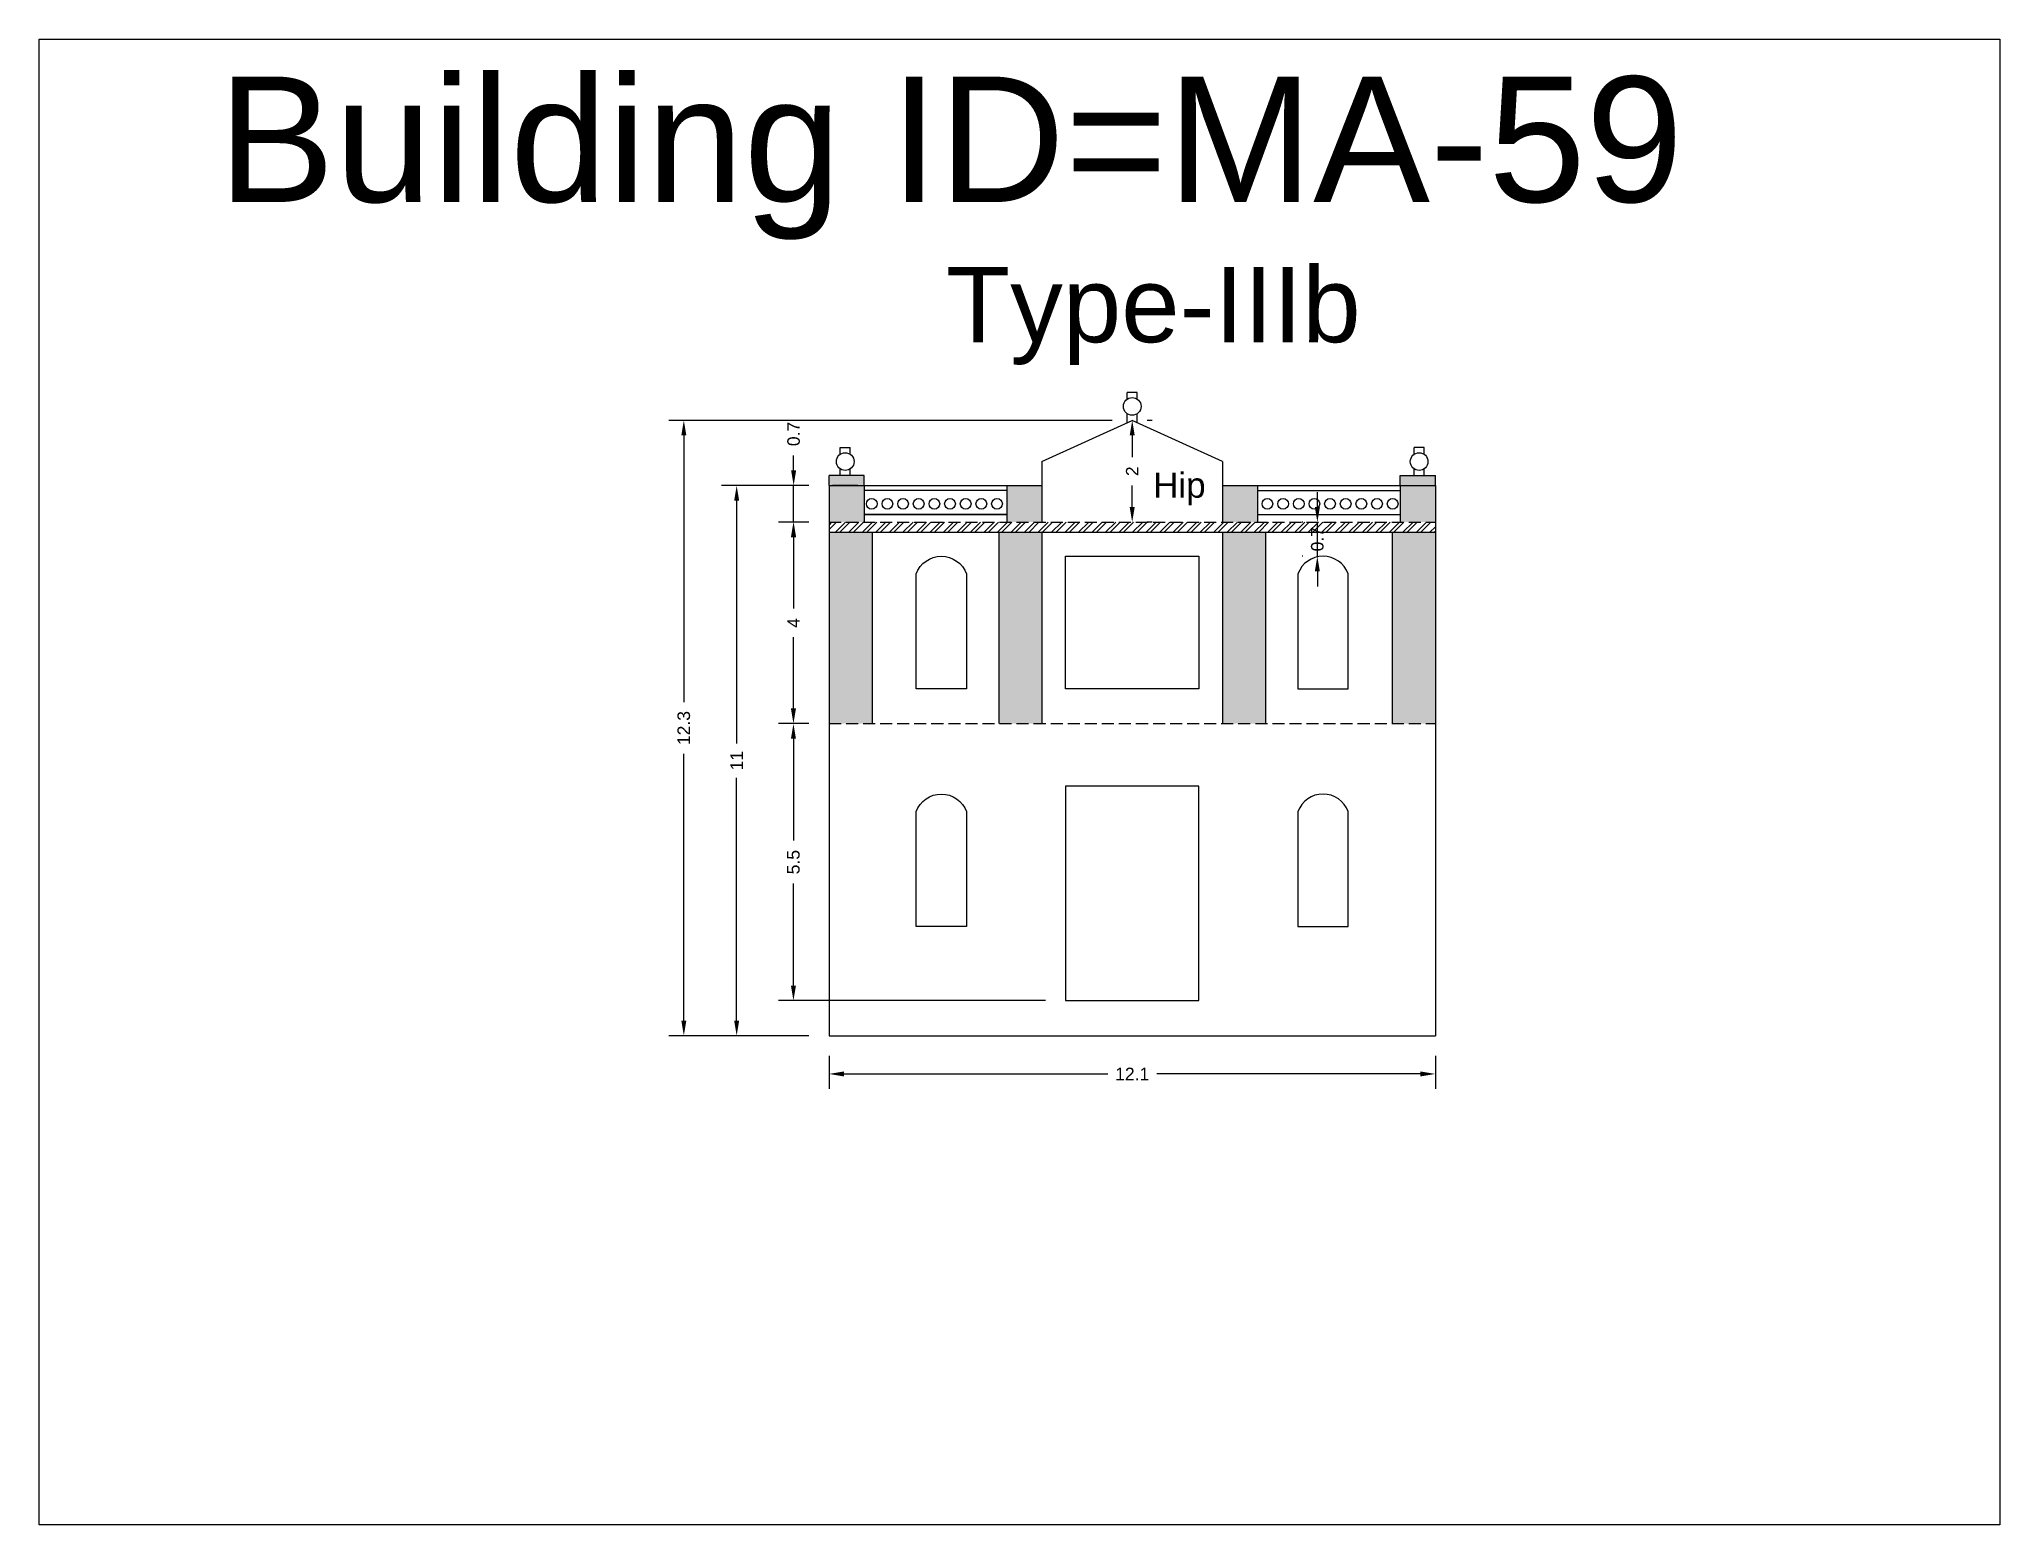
# Model space of a CAD drawing. Header units: metres. Extents: x 3416649 to 3417100, y -6712966 to -6712690.
# Drawn here: x 3417012.67 to 3417051.75, y -6712887.04 to -6712857.42 of the extents above; entities that cross this region are included whole.
import ezdxf

# ---------------------------------------------------------------- set-up
doc = ezdxf.new("R2010")
doc.units = ezdxf.units.M
doc.linetypes.add('ACAD_ISO02W100', pattern=[15, 12, -3])
doc.layers.add('Dotted', color=7, linetype='ACAD_ISO02W100', plot=False)
doc.styles.get("Standard").update_dxf_attribs({"font": 'arial.ttf'})
doc.dimstyles.new('ISO-25', dxfattribs={"dimtxt": 0.25, "dimasz": 0.3, "dimexe": 0.3, "dimexo": 0.4, "dimgap": 0.2, "dimtad": 0, "dimdec": 1, "dimdsep": 46, "dimtxsty": 'Standard', "dimcen": 2.5, "dimadec": 0, "dimazin": 0, "dimtfac": 1, "dimtdec": 1, "dimtmove": 0, "dimatfit": 3, "dimfxl": 1, "dimarcsym": 0})

# ---------------------------------------------------------------- blocks, each defined once
blk = doc.blocks.new('*D484')
at = {"color": 0, "lineweight": -2, "transparency": 16777216}
for p, q in [((3417028.012, -6712871.062), (3417027.403, -6712871.062)), ((3417027.703, -6712871.362), (3417027.703, -6712873.396)), ((3417027.703, -6712876.287), (3417027.703, -6712874.253)), ((3417032.727, -6712876.587), (3417027.403, -6712876.587))]:
    blk.add_line(p, q, dxfattribs=at)
at = {"color": 0, "transparency": 16777216}
for points in [[(3417027.653, -6712871.362), (3417027.753, -6712871.362), (3417027.703, -6712871.062)], [(3417027.653, -6712876.287), (3417027.753, -6712876.287), (3417027.703, -6712876.587)]]:
    blk.add_solid(points, dxfattribs=at)
at = {"layer": 'Defpoints', "color": 0, "transparency": 16777216}
for p in [(3417027.703, -6712871.062), (3417028.412, -6712871.062), (3417033.127, -6712876.587)]:
    blk.add_point(p, dxfattribs=at)
at = {"color": 0, "transparency": 16777216, "insert": (3417027.703, -6712873.825), "char_height": 0.25, "attachment_point": 5, "rotation": 90}
blk.add_mtext('5.5', dxfattribs=at)
blk = doc.blocks.new('*D485')
at = {"color": 0, "lineweight": -2, "transparency": 16777216}
for p, q in [((3417028.012, -6712867.047), (3417027.403, -6712867.047)), ((3417027.703, -6712867.347), (3417027.703, -6712868.768)), ((3417027.703, -6712870.762), (3417027.703, -6712869.341)), ((3417028.012, -6712871.062), (3417027.403, -6712871.062))]:
    blk.add_line(p, q, dxfattribs=at)
at = {"color": 0, "transparency": 16777216}
for points in [[(3417027.653, -6712867.347), (3417027.753, -6712867.347), (3417027.703, -6712867.047)], [(3417027.653, -6712870.762), (3417027.753, -6712870.762), (3417027.703, -6712871.062)]]:
    blk.add_solid(points, dxfattribs=at)
at = {"layer": 'Defpoints', "color": 0, "transparency": 16777216}
for p in [(3417027.703, -6712867.047), (3417028.412, -6712867.047), (3417028.412, -6712871.062)]:
    blk.add_point(p, dxfattribs=at)
at = {"color": 0, "transparency": 16777216, "insert": (3417027.703, -6712869.055), "char_height": 0.25, "attachment_point": 5, "rotation": 90}
blk.add_mtext('4', dxfattribs=at)
blk = doc.blocks.new('*D486')
at = {"color": 0, "lineweight": -2, "transparency": 16777216}
for p, q in [((3417027.707, -6712866.017), (3417027.707, -6712865.717)), ((3417028.012, -6712866.317), (3417027.407, -6712866.317)), ((3417027.707, -6712867.047), (3417027.707, -6712866.317)), ((3417028.012, -6712867.047), (3417027.407, -6712867.047)), ((3417027.707, -6712867.347), (3417027.707, -6712867.647))]:
    blk.add_line(p, q, dxfattribs=at)
at = {"color": 0, "transparency": 16777216}
for points in [[(3417027.657, -6712866.017), (3417027.757, -6712866.017), (3417027.707, -6712866.317)], [(3417027.657, -6712867.347), (3417027.757, -6712867.347), (3417027.707, -6712867.047)]]:
    blk.add_solid(points, dxfattribs=at)
at = {"layer": 'Defpoints', "color": 0, "transparency": 16777216}
for p in [(3417027.707, -6712866.317), (3417028.412, -6712866.317), (3417028.412, -6712867.047)]:
    blk.add_point(p, dxfattribs=at)
at = {"color": 0, "transparency": 16777216, "insert": (3417027.707, -6712865.289), "char_height": 0.25, "attachment_point": 5, "rotation": 90}
blk.add_mtext('0.7', dxfattribs=at)
blk = doc.blocks.new('*D487')
at = {"color": 0, "lineweight": -2, "transparency": 16777216}
for p, q in [((3417034.857, -6712865.017), (3417034.757, -6712865.017)), ((3417034.457, -6712865.317), (3417034.457, -6712865.749)), ((3417034.457, -6712866.747), (3417034.457, -6712866.315)), ((3417034.857, -6712867.047), (3417034.757, -6712867.047))]:
    blk.add_line(p, q, dxfattribs=at)
at = {"color": 0, "transparency": 16777216}
for points in [[(3417034.407, -6712865.317), (3417034.507, -6712865.317), (3417034.457, -6712865.017)], [(3417034.407, -6712866.747), (3417034.507, -6712866.747), (3417034.457, -6712867.047)]]:
    blk.add_solid(points, dxfattribs=at)
at = {"layer": 'Defpoints', "color": 0, "transparency": 16777216}
for p in [(3417034.457, -6712865.017), (3417034.457, -6712867.047), (3417034.457, -6712867.047)]:
    blk.add_point(p, dxfattribs=at)
at = {"color": 0, "transparency": 16777216, "insert": (3417034.457, -6712866.032), "char_height": 0.25, "attachment_point": 5, "rotation": 90}
blk.add_mtext('2', dxfattribs=at)
blk = doc.blocks.new('*D488')
at = {"color": 0, "lineweight": -2, "transparency": 16777216}
for p, q in [((3417038.148, -6712866.747), (3417038.148, -6712866.447)), ((3417037.862, -6712867.047), (3417037.848, -6712867.047)), ((3417038.148, -6712867.727), (3417038.148, -6712867.047)), ((3417037.862, -6712867.727), (3417037.848, -6712867.727)), ((3417038.148, -6712868.027), (3417038.148, -6712868.327))]:
    blk.add_line(p, q, dxfattribs=at)
at = {"color": 0, "transparency": 16777216}
for points in [[(3417038.098, -6712866.747), (3417038.198, -6712866.747), (3417038.148, -6712867.047)], [(3417038.098, -6712868.027), (3417038.198, -6712868.027), (3417038.148, -6712867.727)]]:
    blk.add_solid(points, dxfattribs=at)
at = {"layer": 'Defpoints', "color": 0, "transparency": 16777216}
for p in [(3417038.148, -6712867.047), (3417038.262, -6712867.047), (3417038.262, -6712867.727)]:
    blk.add_point(p, dxfattribs=at)
at = {"color": 0, "transparency": 16777216, "insert": (3417038.148, -6712867.387), "char_height": 0.25, "attachment_point": 5, "rotation": 90}
blk.add_mtext('0.7', dxfattribs=at)
blk = doc.blocks.new('*D489')
at = {"color": 0, "lineweight": -2, "transparency": 16777216}
for p, q in [((3417028.412, -6712877.687), (3417028.412, -6712878.348)), ((3417040.502, -6712877.687), (3417040.502, -6712878.348)), ((3417028.712, -6712878.048), (3417033.968, -6712878.048)), ((3417040.202, -6712878.048), (3417034.946, -6712878.048))]:
    blk.add_line(p, q, dxfattribs=at)
at = {"color": 0, "transparency": 16777216}
for points in [[(3417028.712, -6712877.998), (3417028.712, -6712878.098), (3417028.412, -6712878.048)], [(3417040.202, -6712877.998), (3417040.202, -6712878.098), (3417040.502, -6712878.048)]]:
    blk.add_solid(points, dxfattribs=at)
at = {"layer": 'Defpoints', "color": 0, "transparency": 16777216}
for p in [(3417028.412, -6712877.287), (3417040.502, -6712877.287), (3417040.502, -6712878.048)]:
    blk.add_point(p, dxfattribs=at)
at = {"color": 0, "transparency": 16777216, "insert": (3417034.457, -6712878.048), "char_height": 0.25, "attachment_point": 5}
blk.add_mtext('12.1', dxfattribs=at)
blk = doc.blocks.new('*D490')
at = {"color": 0, "lineweight": -2, "transparency": 16777216}
for p, q in [((3417028.012, -6712866.317), (3417026.271, -6712866.317)), ((3417026.571, -6712866.617), (3417026.571, -6712871.459)), ((3417026.571, -6712876.987), (3417026.571, -6712872.145)), ((3417028.012, -6712877.287), (3417026.271, -6712877.287))]:
    blk.add_line(p, q, dxfattribs=at)
at = {"color": 0, "transparency": 16777216}
for points in [[(3417026.521, -6712866.617), (3417026.621, -6712866.617), (3417026.571, -6712866.317)], [(3417026.521, -6712876.987), (3417026.621, -6712876.987), (3417026.571, -6712877.287)]]:
    blk.add_solid(points, dxfattribs=at)
at = {"layer": 'Defpoints', "color": 0, "transparency": 16777216}
for p in [(3417026.571, -6712866.317), (3417028.412, -6712866.317), (3417028.412, -6712877.287)]:
    blk.add_point(p, dxfattribs=at)
at = {"color": 0, "transparency": 16777216, "insert": (3417026.571, -6712871.802), "char_height": 0.25, "attachment_point": 5, "rotation": 90}
blk.add_mtext('11', dxfattribs=at)
blk = doc.blocks.new('*D491')
at = {"color": 0, "lineweight": -2, "transparency": 16777216}
for p, q in [((3417034.057, -6712865.017), (3417025.218, -6712865.017)), ((3417025.518, -6712865.317), (3417025.518, -6712870.639)), ((3417025.518, -6712876.987), (3417025.518, -6712871.665)), ((3417028.012, -6712877.287), (3417025.218, -6712877.287))]:
    blk.add_line(p, q, dxfattribs=at)
at = {"color": 0, "transparency": 16777216}
for points in [[(3417025.468, -6712865.317), (3417025.568, -6712865.317), (3417025.518, -6712865.017)], [(3417025.468, -6712876.987), (3417025.568, -6712876.987), (3417025.518, -6712877.287)]]:
    blk.add_solid(points, dxfattribs=at)
at = {"layer": 'Defpoints', "color": 0, "transparency": 16777216}
for p in [(3417025.518, -6712865.017), (3417034.457, -6712865.017), (3417028.412, -6712877.287)]:
    blk.add_point(p, dxfattribs=at)
at = {"color": 0, "transparency": 16777216, "insert": (3417025.518, -6712871.152), "char_height": 0.25, "attachment_point": 5, "rotation": 90}
blk.add_mtext('12.3', dxfattribs=at)

msp = doc.modelspace()

# ---------------------------------------------------------------- hatches: boundary and pattern name
h = msp.add_hatch(color=256)
h.dxf.hatch_style = 1
h.paths.add_polyline_path([(3417028.412, -6712866.117), (3417029.112, -6712866.117), (3417029.112, -6712866.317), (3417028.412, -6712866.317)])
h = msp.add_hatch(color=256)
h.dxf.hatch_style = 1
h.paths.add_polyline_path([(3417029.112, -6712866.317), (3417028.412, -6712866.317), (3417028.412, -6712867.047), (3417029.112, -6712867.047)])
h.paths.add_polyline_path([(3417029.272, -6712867.247), (3417028.412, -6712867.247), (3417028.412, -6712871.062), (3417029.272, -6712871.062)])
h.paths.add_polyline_path([(3417032.657, -6712867.247), (3417031.797, -6712867.247), (3417031.797, -6712871.062), (3417032.657, -6712871.062)])
h.paths.add_polyline_path([(3417032.657, -6712867.047), (3417032.657, -6712866.317), (3417031.957, -6712866.317), (3417031.957, -6712867.047)])
h = msp.add_hatch(color=256)
h.dxf.hatch_style = 1
h.paths.add_polyline_path([(3417039.802, -6712866.317), (3417040.502, -6712866.317), (3417040.502, -6712867.047), (3417039.802, -6712867.047)])
h.paths.add_polyline_path([(3417039.642, -6712867.247), (3417040.502, -6712867.247), (3417040.502, -6712871.062), (3417039.642, -6712871.062)])
h.paths.add_polyline_path([(3417036.257, -6712867.247), (3417037.117, -6712867.247), (3417037.117, -6712871.062), (3417036.257, -6712871.062)])
h.paths.add_polyline_path([(3417036.257, -6712866.317), (3417036.957, -6712866.317), (3417036.957, -6712867.047), (3417036.257, -6712867.047)])
h = msp.add_hatch(color=256)
h.dxf.hatch_style = 1
h.paths.add_polyline_path([(3417040.502, -6712866.117), (3417039.802, -6712866.117), (3417039.802, -6712866.317), (3417040.502, -6712866.317)])
h = msp.add_hatch()
h.set_pattern_fill('ANSI32', color=256, scale=0.02)
h.set_pattern_definition([(45, (-12.81426, 0), (-0.134703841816, 0.134703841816), []), (45, (-12.72446, 0), (-0.134703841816, 0.134703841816), [])])
h.paths.add_polyline_path([(3417040.502, -6712867.047), (3417028.412, -6712867.047), (3417028.412, -6712867.247), (3417040.502, -6712867.247)])

# ---------------------------------------------------------------- linework, layer by layer
for points in [[(3417012.666, -6712857.418), (3417051.754, -6712857.418), (3417051.754, -6712887.037), (3417012.666, -6712887.037)], [(3417035.787, -6712870.367), (3417033.127, -6712870.367), (3417033.127, -6712867.727), (3417035.787, -6712867.727)], [(3417035.787, -6712872.312), (3417033.127, -6712872.312), (3417033.127, -6712876.587), (3417035.787, -6712876.587)]]:
    msp.add_lwpolyline(points, close=True)
for points in [[(3417034.357, -6712864.595), (3417034.357, -6712864.461)], [(3417034.557, -6712864.461), (3417034.357, -6712864.461)], [(3417034.557, -6712864.595), (3417034.557, -6712864.461)], [(3417032.657, -6712865.837), (3417034.457, -6712865.017)], [(3417034.357, -6712865.062), (3417034.357, -6712864.883)], [(3417036.257, -6712865.837), (3417034.457, -6712865.017)], [(3417034.557, -6712865.062), (3417034.557, -6712864.883)], [(3417028.635, -6712865.695), (3417028.635, -6712865.561)], [(3417028.635, -6712865.561), (3417028.835, -6712865.561)], [(3417028.835, -6712865.695), (3417028.835, -6712865.561)], [(3417040.078, -6712865.695), (3417040.078, -6712865.561)], [(3417040.278, -6712865.561), (3417040.078, -6712865.561)], [(3417040.278, -6712865.695), (3417040.278, -6712865.561)], [(3417028.635, -6712866.117), (3417028.635, -6712865.983)], [(3417028.835, -6712866.117), (3417028.835, -6712865.983)], [(3417032.657, -6712865.837), (3417032.657, -6712866.317)], [(3417036.257, -6712865.837), (3417036.257, -6712866.317)], [(3417040.078, -6712866.117), (3417040.078, -6712865.983)], [(3417040.278, -6712866.117), (3417040.278, -6712865.983)], [(3417029.112, -6712866.117), (3417028.412, -6712866.117)], [(3417028.412, -6712866.317), (3417028.412, -6712866.117)], [(3417028.412, -6712866.317), (3417032.657, -6712866.317)], [(3417028.412, -6712866.317), (3417028.412, -6712877.287)], [(3417028.985, -6712866.317), (3417028.485, -6712866.317)], [(3417029.112, -6712866.317), (3417029.112, -6712866.117)], [(3417029.112, -6712866.317), (3417029.112, -6712867.047)], [(3417031.957, -6712866.417), (3417029.112, -6712866.417)], [(3417031.957, -6712866.317), (3417031.957, -6712867.047)], [(3417032.657, -6712866.317), (3417032.657, -6712867.047)], [(3417036.257, -6712866.317), (3417040.502, -6712866.317)], [(3417036.257, -6712866.317), (3417036.257, -6712867.047)], [(3417036.957, -6712866.317), (3417036.957, -6712867.047)], [(3417036.957, -6712866.417), (3417039.802, -6712866.417)], [(3417039.802, -6712866.117), (3417040.502, -6712866.117)], [(3417039.802, -6712866.317), (3417039.802, -6712866.117)], [(3417039.802, -6712866.317), (3417039.802, -6712867.047)], [(3417039.928, -6712866.317), (3417040.428, -6712866.317)], [(3417040.502, -6712866.317), (3417040.502, -6712866.117)], [(3417040.502, -6712866.317), (3417040.502, -6712877.287)], [(3417029.112, -6712866.897), (3417031.957, -6712866.897)], [(3417031.957, -6712866.897), (3417029.112, -6712866.897)], [(3417036.957, -6712866.897), (3417039.802, -6712866.897)], [(3417028.412, -6712867.247), (3417040.502, -6712867.247)], [(3417029.272, -6712867.247), (3417029.272, -6712871.062)], [(3417031.797, -6712867.247), (3417031.797, -6712871.062)], [(3417032.657, -6712867.247), (3417032.657, -6712871.062)], [(3417036.257, -6712867.247), (3417036.257, -6712871.062)], [(3417037.117, -6712867.247), (3417037.117, -6712871.062)], [(3417039.642, -6712867.247), (3417039.642, -6712871.062)], [(3417033.127, -6712867.727), (3417035.787, -6712867.727)], [(3417028.412, -6712877.287), (3417040.502, -6712877.287)]]:
    msp.add_lwpolyline(points)
for points in [[(3417030.152, -6712870.367), (3417030.152, -6712868.077, -0.7), (3417031.152, -6712868.077), (3417031.152, -6712870.367)], [(3417038.762, -6712870.367), (3417038.762, -6712868.077, 0.7), (3417037.762, -6712868.077), (3417037.762, -6712870.367)], [(3417030.152, -6712875.107), (3417030.152, -6712872.817, -0.7), (3417031.152, -6712872.817), (3417031.152, -6712875.107)], [(3417038.762, -6712875.107), (3417038.762, -6712872.817, 0.7), (3417037.762, -6712872.817), (3417037.762, -6712875.107)]]:
    msp.add_lwpolyline(points, format="xyb", close=True)
for centre, radius in [((3417034.457, -6712864.739), 0.176), ((3417028.735, -6712865.839), 0.176), ((3417040.178, -6712865.839), 0.176), ((3417029.264, -6712866.682), 0.107), ((3417029.576, -6712866.682), 0.107), ((3417029.888, -6712866.682), 0.107), ((3417030.2, -6712866.682), 0.107), ((3417030.513, -6712866.682), 0.107), ((3417030.825, -6712866.682), 0.107), ((3417031.137, -6712866.682), 0.107), ((3417031.449, -6712866.682), 0.107), ((3417031.761, -6712866.682), 0.107), ((3417037.152, -6712866.682), 0.107), ((3417037.465, -6712866.682), 0.107), ((3417037.777, -6712866.682), 0.107), ((3417038.089, -6712866.682), 0.107), ((3417038.401, -6712866.682), 0.107), ((3417038.713, -6712866.682), 0.107), ((3417039.025, -6712866.682), 0.107), ((3417039.338, -6712866.682), 0.107), ((3417039.65, -6712866.682), 0.107)]:
    msp.add_circle(centre, radius)
at = {"layer": 'Dotted', "ltscale": 0.02}
for points in [[(3417028.412, -6712867.047), (3417040.502, -6712867.047)], [(3417028.412, -6712871.062), (3417040.502, -6712871.062)]]:
    msp.add_lwpolyline(points, dxfattribs=at)

# ---------------------------------------------------------------- texts
at = {"attachment_point": 1}
for s, width, heights, insert, char_height in [('Building ID=MA-59', 67.86454, [0.517], (3417016.229, -6712858.163), 2.5), ('Type-IIIb ', 9.99112, [0.517], (3417030.745, -6712861.96), 1.5), ('Hip', 1.17554, [0], (3417034.873, -6712866.059), 0.5)]:
    msp.add_mtext_dynamic_manual_height_columns(s, width=width, gutter_width=12.5, heights=heights, dxfattribs=dict(at, insert=insert, char_height=char_height))

# ---------------------------------------------------------------- dimensions: what is measured, and where the dimension line sits
for base, p1, p2, picture, middle in [((3417025.518, -6712865.017), (3417028.412, -6712877.287), (3417034.457, -6712865.017), '*D491', (3417025.518, -6712871.152)), ((3417027.707, -6712866.317), (3417028.412, -6712867.047), (3417028.412, -6712866.317), '*D486', (3417027.707, -6712865.289)), ((3417034.457, -6712867.047), (3417034.457, -6712865.017), (3417034.457, -6712867.047), '*D487', (3417034.457, -6712866.032)), ((3417026.571, -6712866.317), (3417028.412, -6712877.287), (3417028.412, -6712866.317), '*D490', (3417026.571, -6712871.802)), ((3417027.703, -6712867.047), (3417028.412, -6712871.062), (3417028.412, -6712867.047), '*D485', (3417027.703, -6712869.055)), ((3417027.703, -6712871.062), (3417033.127, -6712876.587), (3417028.412, -6712871.062), '*D484', (3417027.703, -6712873.825))]:
    dim = msp.add_linear_dim(base=base, p1=p1, p2=p2, angle=90, dimstyle='ISO-25')
    dim.commit()
    dim.dimension.update_dxf_attribs({"geometry": picture, "text_midpoint": middle})
dim = msp.add_linear_dim(base=(3417038.148, -6712867.047), p1=(3417038.262, -6712867.727), p2=(3417038.262, -6712867.047), angle=90, dimstyle='ISO-25')
dim.commit()
dim.dimension.update_dxf_attribs({"geometry": '*D488', "text_midpoint": (3417038.148, -6712867.387), "dimtype": 160})
dim = msp.add_linear_dim(base=(3417040.502, -6712878.048), p1=(3417028.412, -6712877.287), p2=(3417040.502, -6712877.287), dimstyle='ISO-25')
dim.commit()
dim.dimension.update_dxf_attribs({"geometry": '*D489', "text_midpoint": (3417034.457, -6712878.048)})

doc.saveas('drawing.dxf')
